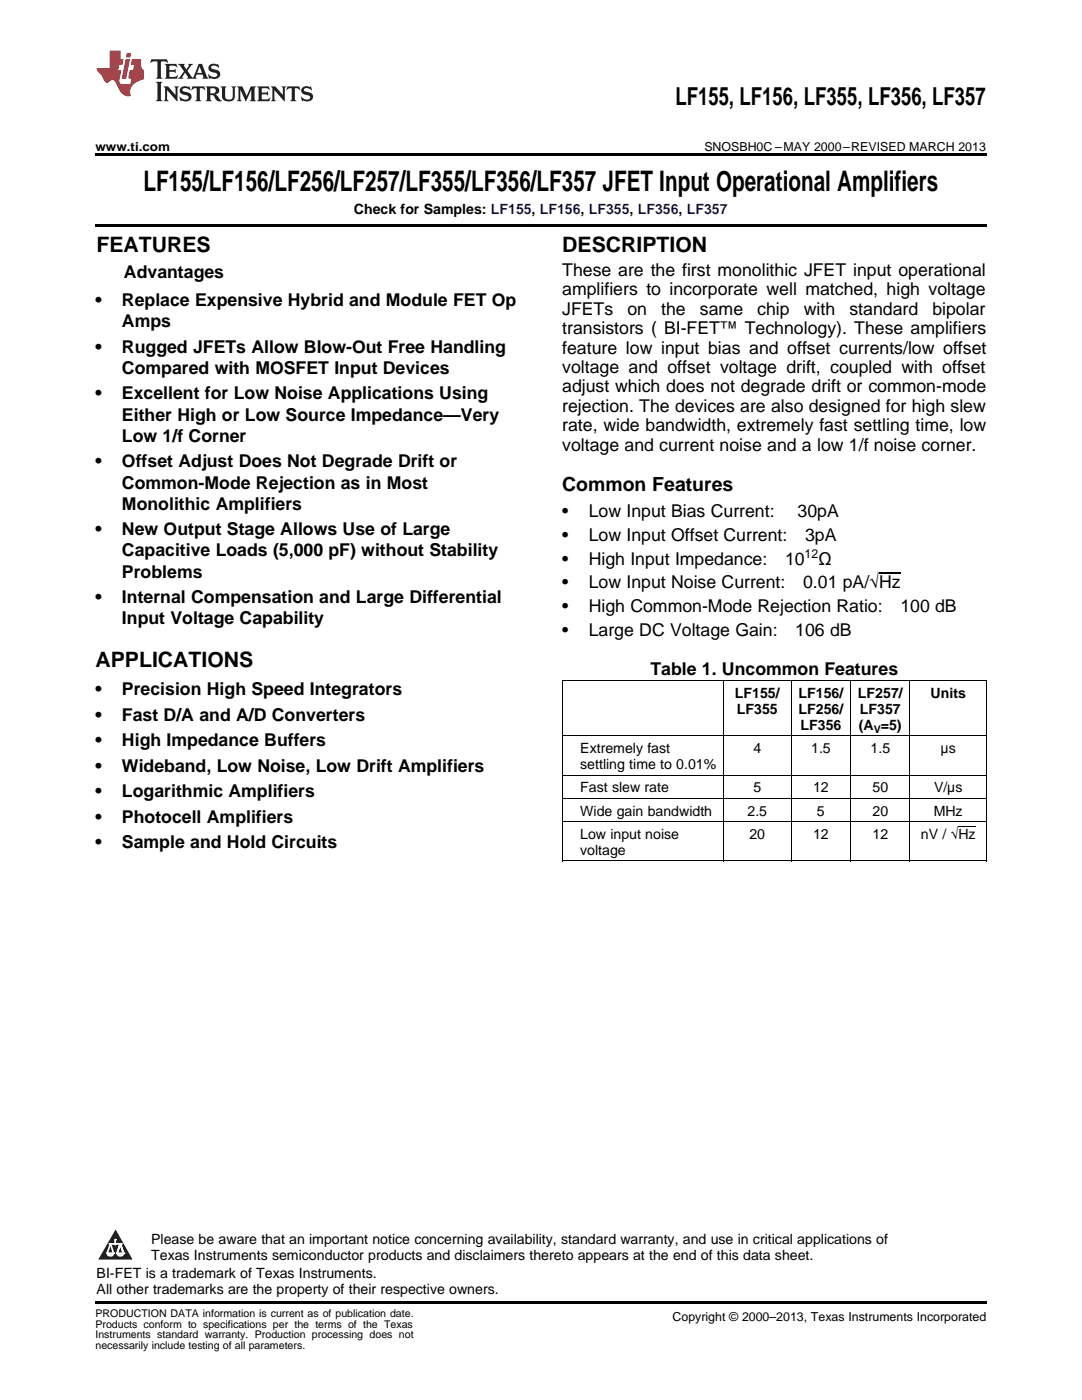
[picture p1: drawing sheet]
<svg xmlns="http://www.w3.org/2000/svg" width="216mm" height="279mm" viewBox="0 0 216 279" stroke-linecap="round" stroke-linejoin="round" font-family="sans-serif">
<defs><g id="words">
<text font-size="5.6" x="28.6" y="38.1">LF155/LF156/LF256/LF257/LF355/LF356/LF357 JFET Input Operational Amplifiers</text>
<text font-size="4.9" x="134.8" y="21">LF155, LF156, LF355, LF356, LF357</text>
<g font-size="4.2">
<text x="19.2" y="50.3">FEATURES</text>
<text x="112.2" y="50.3">DESCRIPTION</text>
<text x="19" y="133.1">APPLICATIONS</text>
</g>
<text font-size="3.9" x="112.2" y="98.1">Common Features</text>
<g font-size="3.5">
<text x="24.7" y="55.4">Advantages</text>
<text x="112.2" y="55">These are the first monolithic JFET input operational</text>
<text x="112.2" y="58.9">amplifiers to incorporate well matched, high voltage</text>
<text x="19" y="61.1">•</text>
<text x="24.3" y="61.1">Replace Expensive Hybrid and Module FET Op</text>
<text x="24.3" y="65.3">Amps</text>
<text x="112.2" y="62.8">JFETs</text>
<text x="125.2" y="62.8">on</text>
<text x="131.9" y="62.8">the</text>
<text x="139.7" y="62.8">same</text>
<text x="151.1" y="62.8">chip</text>
<text x="160.4" y="62.8">with</text>
<text x="169.5" y="62.8">standard</text>
<text x="186.1" y="62.8">bipolar</text>
<text x="19" y="70.4">•</text>
<text x="24.3" y="70.4">Rugged JFETs Allow Blow-Out Free Handling</text>
<text x="112.2" y="66.7">transistors ( BI-FET™ Technology). These amplifiers</text>
<text x="112.2" y="70.6">feature low input bias and offset currents/low offset</text>
<text x="24.3" y="74.6">Compared with MOSFET Input Devices</text>
<text x="112.2" y="74.4">voltage and offset voltage drift, coupled with offset</text>
<text x="19" y="79.7">•</text>
<text x="24.3" y="79.7">Excellent for Low Noise Applications Using</text>
<text x="24.3" y="84">Either High or Low Source Impedance—Very</text>
<text x="112.2" y="78.3">adjust which does not degrade drift or common-mode</text>
<text x="112.2" y="82.2">rejection. The devices are also designed for high slew</text>
<text x="24.3" y="88.2">Low 1/f Corner</text>
<text x="112.2" y="86.1">rate, wide bandwidth, extremely fast settling time, low</text>
<text x="112.2" y="90">voltage and current noise and a low 1/f noise corner.</text>
<text x="19" y="93.3">•</text>
<text x="24.3" y="93.3">Offset Adjust Does Not Degrade Drift or</text>
<text x="24.3" y="97.5">Common-Mode Rejection as in Most</text>
<text x="24.3" y="101.7">Monolithic Amplifiers</text>
<text x="19" y="106.8">•</text>
<text x="24.3" y="106.8">New Output Stage Allows Use of Large</text>
<text x="112.2" y="103.2">•</text>
<text x="112.2" y="107.9">•</text>
<text x="117.5" y="103.2">Low Input Bias Current:</text>
<text x="117.5" y="107.9">Low Input Offset Current:</text>
<text x="159.2" y="103.2">30pA</text>
<text x="160.6" y="107.9">3pA</text>
<text x="24.3" y="111.1">Capacitive Loads (5,000 pF) without Stability</text>
<text x="112.2" y="112.7">•</text>
<text x="117.5" y="112.7">High Input Impedance:</text>
<text x="156.7" y="112.7">10</text>
<text x="163.3" y="112.7">Ω</text>
<text x="24.3" y="115.3">Problems</text>
<text x="112.2" y="117.4">•</text>
<text x="117.5" y="117.4">Low Input Noise Current:</text>
<text x="160.3" y="117.4">0.01 pA/√Hz</text>
<text x="19" y="120.4">•</text>
<text x="24.3" y="120.4">Internal Compensation and Large Differential</text>
<text x="24.3" y="124.6">Input Voltage Capability</text>
<text x="112.2" y="122.1">•</text>
<text x="117.5" y="122.1">High Common-Mode Rejection Ratio:</text>
<text x="179.7" y="122.1">100 dB</text>
<text x="112.2" y="126.9">•</text>
<text x="117.5" y="126.9">Large DC Voltage Gain:</text>
<text x="158.7" y="126.9">106 dB</text>
<text x="129.8" y="134.6">Table 1. Uncommon Features</text>
<text x="19" y="138.8">•</text>
<text x="19" y="143.9">•</text>
<text x="24.3" y="138.8">Precision High Speed Integrators</text>
<text x="24.3" y="143.9">Fast D/A and A/D Converters</text>
<text x="19" y="148.9">•</text>
<text x="24.3" y="148.9">High Impedance Buffers</text>
<text x="19" y="154">•</text>
<text x="24.3" y="154">Wideband, Low Noise, Low Drift Amplifiers</text>
<text x="19" y="159.1">•</text>
<text x="24.3" y="159.1">Logarithmic Amplifiers</text>
<text x="19" y="164.2">•</text>
<text x="24.3" y="164.2">Photocell Amplifiers</text>
<text x="19" y="169.3">•</text>
<text x="24.3" y="169.3">Sample and Hold Circuits</text>
</g>
<g font-size="2.8">
<text x="70.6" y="42.7">Check for Samples: LF155, LF156, LF355, LF356, LF357</text>
<text x="146.6" y="139.3">LF155/</text>
<text x="147" y="142.5">LF355</text>
<text x="159.3" y="139.3">LF156/</text>
<text x="159.3" y="142.5">LF256/</text>
<text x="171.2" y="139.3">LF257/</text>
<text x="171.6" y="142.5">LF357</text>
<text x="185.7" y="139.3">Units</text>
<text x="159.7" y="145.6">LF356</text>
<text x="171.4" y="145.6">(A =5)</text>
<text x="115.8" y="150.3">Extremely fast</text>
<text x="115.8" y="153.5">settling time to 0.01%</text>
<text x="150.3" y="150.3">4</text>
<text x="161.9" y="150.3">1.5</text>
<text x="173.7" y="150.3">1.5</text>
<text x="187.7" y="150.3">μs</text>
<text x="115.8" y="158.1">Fast slew rate</text>
<text x="150.3" y="158.1">5</text>
<text x="162.2" y="158.1">12</text>
<text x="174.1" y="158.1">50</text>
<text x="186.4" y="158.1">V/µs</text>
<text x="115.8" y="162.8">Wide gain bandwidth</text>
<text x="115.8" y="167.4">Low input noise</text>
<text x="149.2" y="162.8">2.5</text>
<text x="149.5" y="167.4">20</text>
<text x="162.2" y="167.4">12</text>
<text x="163" y="162.8">5</text>
<text x="174.1" y="162.8">20</text>
<text x="174.1" y="167.4">12</text>
<text x="183.8" y="167.4">nV / √Hz</text>
<text x="186.3" y="162.8">MHz</text>
<text x="115.8" y="170.6">voltage</text>
<text x="30.2" y="248.4">Please be aware that an important notice concerning availability, standard warranty, and use in critical applications of</text>
<text x="30.2" y="251.5">Texas Instruments semiconductor products and disclaimers thereto appears at the end of this data sheet.</text>
<text x="19.3" y="255.1">BI-FET is a trademark of Texas Instruments.</text>
<text x="19.3" y="258.2">All other trademarks are the property of their respective owners.</text>
</g>
<g font-size="2.5">
<text x="19" y="30.1">www.ti.com</text>
<text x="140.5" y="30.1">SNOSBH0C –MAY 2000–REVISED MARCH 2013</text>
<text x="160.5" y="111.3">12</text>
<text x="134.2" y="263.6">Copyright © 2000–2013, Texas Instruments Incorporated</text>
</g>
<g font-size="2.1">
<text x="174.3" y="146.2">V</text>
<text x="19" y="262.9">PRODUCTION DATA information is current as of publication date.</text>
<text x="19" y="265">Products conform to specifications per the terms of the Texas</text>
<text x="19" y="267.1">Instruments standard warranty. Production processing does not</text>
<text x="19" y="269.2">necessarily include testing of all parameters.</text>
</g>
<g font-size=".4" fill="#fff">
<text x="19" y="50.2">1</text>
<text x="24.3" y="55.2">23</text>
<text x="19" y="255.1">2</text>
<text x="19" y="258.2">3</text>
</g>
</g></defs>
<path d="M19 259.7h177.8v.5h-177.8z" fill="#000"/>
<path d="M23.1 245.4l3.4 6h-6.9z" fill="#231f20"/>
<path d="M21.4 250.1h1.2l-.3 .5h-.3a.55 .55 0 0 1-.6-.5z" fill-rule="evenodd" fill="#fff"/>
<path d="M21.4 250.1h1.2l-.3 .5h-.3a.55 .55 0 0 1-.6-.5z" fill="none" stroke="#231f20" stroke-width=".34"/>
<path d="M21.4 250.1l1.2 .1-.3 .4h-.5z" fill="none" stroke="#fff" stroke-width=".34"/>
<path d="M23 248.3h.1" fill="none" stroke="#fff" stroke-width=".34"/>
<path d="M23 247.4v.9z" fill="#fff"/>
<path d="M23 247.4v.9z" fill="none" stroke="#fff" stroke-width=".34"/>
<circle cx="23" cy="247.4" r=".17" fill="#fff"/>
<path d="M21.9 248.2h.1" fill="none" stroke="#fff" stroke-width=".34"/>
<path d="M21.9 248.2h2.3z" fill="#fff"/>
<path d="M21.9 248.2h2.3z" fill="none" stroke="#fff" stroke-width=".34"/>
<circle cx="24.2" cy="248.2" r=".17" fill="#fff"/>
<path d="M23.3 250.1h.1" fill="none" stroke="#fff" stroke-width=".34"/>
<path d="M24 248.2l-.7 1.9z" fill="#fff"/>
<path d="M24 248.2l-.7 1.9z" fill="none" stroke="#fff" stroke-width=".34"/>
<path d="M24 248.2l.7 1.9z" fill="#fff"/>
<path d="M24 248.2l.7 1.9z" fill="none" stroke="#fff" stroke-width=".34"/>
<path d="M24.6 250.1h.1" fill="none" stroke="#fff" stroke-width=".34"/>
<circle cx="21.4" cy="250.1" r=".17" fill="#fff"/>
<path d="M22.1 248.2l-.7 1.9z" fill="#fff"/>
<path d="M22.1 248.2l-.7 1.9z" fill="none" stroke="#fff" stroke-width=".34"/>
<path d="M22.1 248.2l.5 1.9z" fill="#fff"/>
<path d="M22.1 248.2l.5 1.9z" fill="none" stroke="#fff" stroke-width=".34"/>
<circle cx="22.6" cy="250.1" r=".17" fill="#fff"/>
<path d="M23.4 250.1h1.3a.65 .65 0 0 1-.7 .5 .65 .65 0 0 1-.6-.5z" fill-rule="evenodd" fill="#fff"/>
<path d="M23.4 250.1h1.3a.65 .65 0 0 1-.7 .5 .65 .65 0 0 1-.6-.5z" fill="none" stroke="#231f20" stroke-width=".34"/>
<path d="M23.4 250.1h1.3l-.4 .5h-.6z" fill="none" stroke="#fff" stroke-width=".34"/>
<path d="M23.3 250.1h.1" fill="none" stroke="#fff" stroke-width=".34"/>
<circle cx="24.7" cy="250.1" r=".17" fill="#fff"/>
<path d="M112.2 135.8h84.6M112.2 135.9v36M144.3 135.9v36M157.9 135.9v36M169.7 135.9v36M181.6 135.9v36M196.8 135.9v36M112.2 159.3h84.6M112.2 154.7h84.6M112.2 146.8h84.6M112.2 171.8h84.6M112.2 164h84.6" fill="none" stroke="#000" stroke-width=".2"/>
<path d="M19 30.6h177.8v.5h-177.8zM19 44.7h177.8v.5h-177.8z" fill="#000"/>
<path d="M30.2 11.8l-.2 .8a1.31 1.31 0 0 1 1.4-.3v2.9l-.3 .5h1.3l-.3-.5v-2.7l.3-.3a1.09 1.09 0 0 1 1.1 .4l-.2-.8zM32.9 12.8l.3 .4v2l-.3 .5h2.4l.2-.7a1.48 1.48 0 0 1-1.7 .3v-1l1 .1 .2 .2v-.9l-.2 .3h-1v-.7l.2-.2a1.73 1.73 0 0 1 1.4 .3l-.2-.6zM35.5 12.8l1.2 1.4-.7 1-.5 .5h1.1l-.2-.3 .5-.9 .6 .9-.2 .3h2l-.3-.3 .2-.5h1.2l.2 .5-.2 .3h1.2l-.3-.4-1-2.5h-.6l-1.3 2.7-1-1.4 1.1-1.3h-1l.2 .2-.5 .9-.5-.9 .2-.2zM39.8 13.3l.5 1.3h-1zM41.9 12.9a.83 .83 0 0 0-.3 1 .83 .83 0 0 0 .8 .5l.8 .2 .2 .3a1 1 0 0 1-1 .5 1 1 0 0 1-.8-.6l.1 .9 .2-.1a1.65 1.65 0 0 0 2-.5 .89 .89 0 0 0-.8-1.2l-.8-.2-.2-.3a.91 .91 0 0 1 1.6 .2l-.2-.8h-.4a1.34 1.34 0 0 0-1.2 .1zM31.1 16.3l.3 .5v2.9l-.3 .5h1.3l-.3-.5v-2.9l.3-.5zM32.7 17.2l.2 .5v2l-.2 .5h.9l-.3-.5 .1-1.7 2 2.2v-2.5l.3-.5h-.9l.2 .3v1.4l-1.5-1.7zM36.2 17.4a.83 .83 0 0 0-.3 .9 .83 .83 0 0 0 .8 .6l.8 .2 .2 .3a1 1 0 0 1-1 .5 1 1 0 0 1-.8-.6l.1 .9 .2-.1a1.66 1.66 0 0 0 2-.5 .89 .89 0 0 0-.9-1.2l-.7-.2-.2-.3a.91 .91 0 0 1 1.6 .2l-.2-.9-.4 .1a1.36 1.36 0 0 0-1.2 .1zM38.4 17.2l-.2 .9a.61 .61 0 0 1 1.1-.3v1.9l-.4 .5h1.3l-.3-.5v-1.9l.2-.2a.81 .81 0 0 1 .8 .5l-.1-.9zM41 17.2l.3 .5v2l-.3 .5h1.3l-.3-.3v-.9a.72 .72 0 0 1 .9 .6 .85 .85 0 0 0 1.4 .5l-.5-.3-.5-.7-.3-.3a.78 .78 0 0 0 .7-.7 .78 .78 0 0 0-.7-.8zM42 17.7l.2-.1a.6 .6 0 0 1 .7 .1 .6 .6 0 0 1 .1 .7l-.2 .2h-.8zM44 17.2l.3 .3a3.4 3.4 0 0 0 .3 2.4 1.57 1.57 0 0 0 2.2-.3l.1-2.1 .2-.3h-1l.3 .5v1.5a.76 .76 0 0 1-.7 .7 .76 .76 0 0 1-.8-.7v-1.5l.3-.5zM47.3 17.2l.3 .5v2l-.3 .5h.9l-.2-.5v-1.8l1 2.3 1.1-2.3v1.8l-.2 .5h1.2l-.3-.5v-2l.3-.5h-1.1l-.8 2-.8-2zM51.3 17.2l.3 .5v2l-.3 .5h2.4l.2-.7a1.49 1.49 0 0 1-1.6 .3l-.1-1h1l.3 .3v-.9l-.3 .3h-1v-.7l.3-.2a1.73 1.73 0 0 1 1.4 .3l-.3-.7zM54.1 17.2l.3 .5v2l-.3 .5h1l-.4-.5 .1-1.7 2 2.2v-2.5l.3-.5h-.9l.2 .3v1.4l-1.5-1.7zM57.4 17.2l-.2 .9a.8 .8 0 0 1 1-.5v2.1l-.3 .5h1.3l-.4-.5v-1.9l.2-.2a.81 .81 0 0 1 .9 .5l-.2-.9zM60.4 17.4a.83 .83 0 0 0-.3 .9 .83 .83 0 0 0 .8 .6l.8 .2 .2 .3a1 1 0 0 1-1 .5 1 1 0 0 1-.8-.6l.2 .9 .1-.1a1.66 1.66 0 0 0 2-.5 .89 .89 0 0 0-.8-1.2l-.8-.2-.2-.3a.91 .91 0 0 1 1.6 .2l-.2-.9-.3 .1a1.35 1.35 0 0 0-1.3 .1z" fill="#231f20"/>
<path d="M21.9 10.1v3.5h-2.6a2.13 2.13 0 0 0 .9 1.4l.4 .6a.94 .94 0 0 0 1.1 .9 .75 .75 0 0 1 .6-.5 .75 .75 0 0 1 .7 .4l.5 1a2.1 2.1 0 0 0 2.6 1.7 2.2 2.2 0 0 1 1.7-3l.9-.3v-1.8a1.16 1.16 0 0 1-.5-1v-1.2h-1.9l-.2 1.2h.7l-.3 1h-.6l-.3 1.3v.3l.6 .1-.2 1.1h-.9a.93 .93 0 0 1-1.3-.8l.4-2h-.6l.2-1h.6l.3-1.2h-.6v-1.7zM25.1 11.8l-.8 3.9h.9l.7-3.9zM25.3 10.6l-.2 .9h.9l.2-.9z" fill="#ee1d23"/>
<path d="M191.2 164.9h3.5" fill="none" stroke="#000" stroke-width=".2"/>
<path d="M175.4 114.3h4.3" fill="none" stroke="#000" stroke-width=".25"/>
<use href="#words"/>
</svg>
